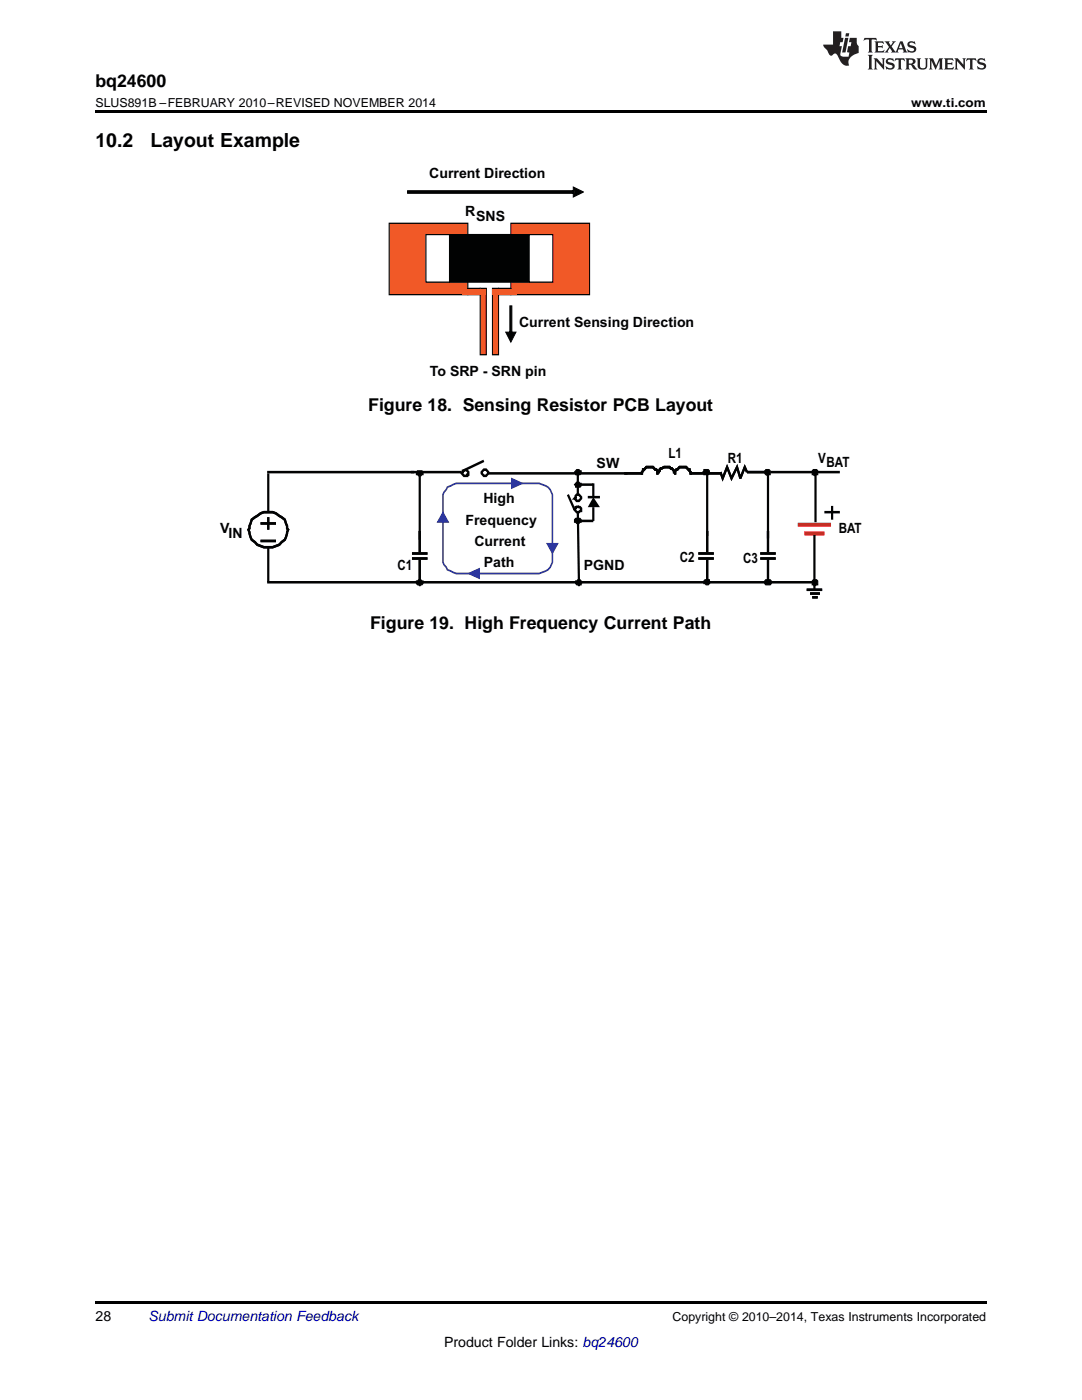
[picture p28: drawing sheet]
<svg xmlns="http://www.w3.org/2000/svg" width="216mm" height="279mm" viewBox="0 0 216 279" stroke-linecap="round" stroke-linejoin="round" font-family="sans-serif">
<defs><g id="words">
<g font-size="3.9">
<text x="19" y="29.3">10.2</text>
<text x="30.1" y="29.3">Layout Example</text>
</g>
<g font-size="3.5">
<text x="19" y="17.3">bq24600</text>
<text x="73.5" y="82">Figure 18. Sensing Resistor PCB Layout</text>
<text x="73.9" y="125.6">Figure 19. High Frequency Current Path</text>
</g>
<g font-size="2.8" fill="#010202">
<text x="85.6" y="35.6">Current Direction</text>
<text x="92.8" y="43.1">R</text>
<text x="95" y="44.1">SNS</text>
<text x="103.6" y="65.3">Current Sensing Direction</text>
<text x="85.8" y="75">To SRP - SRN pin</text>
<text x="119" y="93.5">SW</text>
<text x="133.4" y="91.5">L1</text>
<text x="145.2" y="92.5">R1</text>
<text x="163.2" y="92.5">V</text>
<text x="164.9" y="93.2">BAT</text>
<text x="96.5" y="100.5">High</text>
<text x="44" y="106.5">V</text>
<text x="45.6" y="107.5">IN</text>
<text x="92.9" y="104.7">Frequency</text>
<text x="167.4" y="106.5">BAT</text>
<text x="79.3" y="113.7">C1</text>
<text x="94.7" y="109">Current</text>
<text x="96.5" y="113.2">Path</text>
<text x="116.5" y="113.7">PGND</text>
<text x="135.7" y="112.2">C2</text>
<text x="148.3" y="112.4">C3</text>
</g>
<g font-size="2.8">
<text x="19" y="263.6">28</text>
<text x="88.6" y="268.9">Product Folder Links: bq24600</text>
</g>
<text font-size="2.8" fill="#0000c8" x="29.6" y="263.6">Submit Documentation Feedback</text>
<g font-size="2.5">
<text x="19" y="21.4">SLUS891B –FEBRUARY 2010–REVISED NOVEMBER 2014</text>
<text x="181.8" y="21.4">www.ti.com</text>
<text x="134.2" y="263.6">Copyright © 2010–2014, Texas Instruments Incorporated</text>
</g>
</g></defs>
<path d="M19 259.7h177.8v.5h-177.8z" fill="#000"/>
<g fill="none" stroke="#010202" stroke-width=".47">
<path d="M53.3 94.2h38.8M97.4 94.5h30.7M115.3 96.7h3.1M117.3 99.2h2.4M118.4 96.5v2.7M128.1 94.7v-.5l.2-.2v-.3h.2l.5-.5h1.3l.9 .8v.7M131.4 94.5v-.3l.4-.7a2.56 2.56 0 0 1 2.3 0l.4 .5v.5M134.7 94.7v-.7l.9-.8h1.3l.5 .5h.2v.3l.2 .2v.5M137.8 94.5h6.2M141.1 94.2v12.8M143.8 94.2l.4 1.3 .9-2.3 .9 2.3 1.1-2.3 .6 2.3 .9-2.3 .5 1h3.5M153.7 94.2h13.9"/>
<path d="M162.7 94.5v9.7M118.4 101.2v2.8M151.7 110.5h3.1M151.7 111.5h3.1M153.2 106v4.2M153.2 111.7v4.3M161 117.7h3.1M161.6 118.5h2M162.1 119.2h1.1M162.5 106.7v11M164.5 102.2h3.1M166 101v2.7"/>
</g>
<path d="M159.2 104.7h6.6M160.5 106.5h4" fill="none" stroke="#ee1e28" stroke-width=".7" stroke-linecap="butt"/>
<path d="M118.4 99.2l1.3 2h-2.4z" fill="#010202"/>
<g fill="none" stroke="#010202" stroke-width=".47">
<path d="M92.4 94h.2l.2-.3 .4 .3 .3 .2v.5h-.3v.3h-.6l-.5-.5 .3-.3zM96.5 93.7a.67 .67 0 0 1 .9 .8l-.4 .5a.81 .81 0 0 1-.9-.8zM96.5 92l-4.1 2M113.3 98.7l1.3 3M115.1 98.7a.67 .67 0 0 1 .9 .8l-.5 .5h-.4l-.2-.3v-.2h-.3zM115.3 94.5v4.2M82.2 110.5h3.1M82.2 111.5h3.1M83.8 106v4.2M83.8 111.7v4.3M114.9 101.2h.2l.2-.2 .2 .2h.2l.3 .3v.5h-.3l-.2 .2h-.4l-.5-.5 .3-.2zM139.3 110.5h3.1"/>
<path d="M139.3 111.5h3.1M141.1 106v4.2M141.1 111.7v4.3"/>
</g>
<path d="M115.1 96.2h.4l.2 .3h.3v.5l-.3 .2h-.8v-.2l-.3-.3z" fill-rule="evenodd" fill="#010202"/>
<path d="M115.1 96.2h.4l.2 .3h.3v.5l-.3 .2h-.8v-.2l-.3-.3z" fill="none" stroke="#010202" stroke-width=".23"/>
<path d="M115.1 93.7h.4l.2 .3h.3v.5l-.7 .5-.2-.3h-.2v-.2l-.3-.3z" fill-rule="evenodd" fill="#010202"/>
<path d="M115.1 93.7h.4l.2 .3h.3v.5l-.7 .5-.2-.3h-.2v-.2l-.3-.3z" fill="none" stroke="#010202" stroke-width=".23"/>
<path d="M140.4 93.7h.9l.3 .3v.5l-.3 .2h-.9v-.2l-.2-.3 .2-.2z" fill-rule="evenodd" fill="#010202"/>
<path d="M140.4 93.7h.9l.3 .3v.5l-.3 .2h-.9v-.2l-.2-.3 .2-.2z" fill="none" stroke="#010202" stroke-width=".23"/>
<path d="M115.3 102.2l.2 14M115.3 104h3.1" fill="none" stroke="#010202" stroke-width=".47"/>
<path d="M114.9 103.5h.2l.2-.3 .2 .3h.2l.3 .2v.5h-.3l-.2 .3h-.4l-.2-.3h-.3v-.5z" fill-rule="evenodd" fill="#010202"/>
<path d="M114.9 103.5h.2l.2-.3 .2 .3h.2l.3 .2v.5h-.3l-.2 .3h-.4l-.2-.3h-.3v-.5z" fill="none" stroke="#010202" stroke-width=".23"/>
<path d="M152.8 93.7h.7l.2 .3v.7h-.2l-.3 .3-.4-.3-.2-.2v-.5h.2z" fill-rule="evenodd" fill="#010202"/>
<path d="M152.8 93.7h.7l.2 .3v.7h-.2l-.3 .3-.4-.3-.2-.2v-.5h.2z" fill="none" stroke="#010202" stroke-width=".23"/>
<path d="M162.3 93.7h.7l.2 .3v.7l-.7 .3-.2-.3h-.2v-.7z" fill-rule="evenodd" fill="#010202"/>
<path d="M162.3 93.7h.7l.2 .3v.7l-.7 .3-.2-.3h-.2v-.7z" fill="none" stroke="#010202" stroke-width=".23"/>
<path d="M89.3 97.2a5.4 5.4 0 0 1 2.4-.7h15.9a3.2 3.2 0 0 1 2.4 1.7l.2 .5v13.5a2.57 2.57 0 0 1-2 2l-.6 .3h-16.6l-1.7-.8-.9-1.5v-13.5z" fill="none" stroke="#2b3695" stroke-width=".33"/>
<path d="M83.8 95v12.7M153.2 95v12.5M53.3 116.2h109.7" fill="none" stroke="#010202" stroke-width=".47"/>
<path d="M83.3 94h.9l.2 .2v.5h-.2l-.2 .3h-.5l-.2-.3h-.2v-.5z" fill-rule="evenodd" fill="#010202"/>
<path d="M83.3 94h.9l.2 .2v.5h-.2l-.2 .3h-.5l-.2-.3h-.2v-.5z" fill="none" stroke="#010202" stroke-width=".23"/>
<path d="M83.1 116h.2l.2-.3h.5l.2 .3h.2v.5l-.6 .5-.7-.5z" fill-rule="evenodd" fill="#010202"/>
<path d="M83.1 116h.2l.2-.3h.5l.2 .3h.2v.5l-.6 .5-.7-.5z" fill="none" stroke="#010202" stroke-width=".23"/>
<path d="M140.7 115.7h.2l.2-.2 .2 .2h.3v.3l.2 .2a.68 .68 0 0 1-.9 .5l-.2-.2h-.3v-.5z" fill-rule="evenodd" fill="#010202"/>
<path d="M140.7 115.7h.2l.2-.2 .2 .2h.3v.3l.2 .2a.68 .68 0 0 1-.9 .5l-.2-.2h-.3v-.5z" fill="none" stroke="#010202" stroke-width=".23"/>
<path d="M114.9 116h.2l.2-.3h.4l.5 .5-.2 .3v.2h-.3l-.2 .3-.6-.5z" fill-rule="evenodd" fill="#010202"/>
<path d="M114.9 116h.2l.2-.3h.4l.5 .5-.2 .3v.2h-.3l-.2 .3-.6-.5z" fill="none" stroke="#010202" stroke-width=".23"/>
<path d="M152.8 115.7h.9l.2 .3v.5a1 1 0 0 1-1.3 0v-.5z" fill-rule="evenodd" fill="#010202"/>
<path d="M152.8 115.7h.9l.2 .3v.5a1 1 0 0 1-1.3 0v-.5z" fill="none" stroke="#010202" stroke-width=".23"/>
<path d="M162.3 115.7h.7l.2 .3v.7l-.7 .3-.2-.3h-.2v-.7z" fill-rule="evenodd" fill="#010202"/>
<path d="M162.3 115.7h.7l.2 .3v.7l-.7 .3-.2-.3h-.2v-.7z" fill="none" stroke="#010202" stroke-width=".23"/>
<path d="M88.4 102.2l1.1 2h-2.2z" fill="#2b3695"/>
<path d="M88.4 102.2l1.1 2h-2.2z" fill="none" stroke="#2b3695" stroke-width=".2"/>
<path d="M109.1 108.5h2.2l-1.1 2z" fill="#2b3695"/>
<path d="M109.1 108.5h2.2l-1.1 2z" fill="none" stroke="#2b3695" stroke-width=".2"/>
<path d="M102.1 95.5l2.2 1-2.2 1z" fill="#2b3695"/>
<path d="M102.1 95.5l2.2 1-2.2 1z" fill="none" stroke="#2b3695" stroke-width=".2"/>
<path d="M93.5 114.5l2.2-1v2z" fill="#2b3695"/>
<path d="M93.5 114.5l2.2-1v2z" fill="none" stroke="#2b3695" stroke-width=".2"/>
<path d="M53.5 94.5v7.7M50.2 103.7l.7-.5a4 4 0 0 1 5.3 0l.6 .5 .5 1.3v.5l.2 .2-.2 .5a2.35 2.35 0 0 1-1.1 2l-.5 .5a4.4 4.4 0 0 1-4.4 0l-.4-.5a2.35 2.35 0 0 1-1.1-2l-.2-.5 .2-.2v-.5zM52 104.5h3.1M52 108h3.1M53.5 103.2v2.5M53.5 109.2v7" fill="none" stroke="#010202" stroke-width=".47"/>
<path d="M101.9 44.6h15.7v14.2h-15.7z" fill-rule="evenodd" fill="#f15927"/>
<path d="M101.9 44.6h15.7v14.2h-15.7z" fill="none" stroke="#010202" stroke-width=".23"/>
<path d="M77.6 44.6h15.8v14.2h-15.8z" fill-rule="evenodd" fill="#f15927"/>
<path d="M77.6 44.6h15.8v14.2h-15.8z" fill="none" stroke="#010202" stroke-width=".23"/>
<path d="M89.7 46.8h15.9v9.5h-15.9z" fill-rule="evenodd" fill="#010202"/>
<path d="M89.7 46.8h15.9v9.5h-15.9z" fill="none" stroke="#010202" stroke-width=".23"/>
<path d="M105.6 46.8h4.7v9.5h-4.7z" fill-rule="evenodd" fill="#fff"/>
<path d="M105.6 46.8h4.7v9.5h-4.7z" fill="none" stroke="#010202" stroke-width=".23"/>
<path d="M85 46.8h4.7v9.5h-4.7z" fill-rule="evenodd" fill="#fff"/>
<path d="M85 46.8h4.7v9.5h-4.7z" fill="none" stroke="#010202" stroke-width=".23"/>
<path d="M81.3 38.1h33.3v.5h-33.3zM114.4 37.3l2 1-2 1z" fill-rule="evenodd" fill="#010202"/>
<path d="M81.3 38.1h33.3v.5h-33.3zM114.4 37.3l2 1-2 1z" fill="none" stroke="#010202" stroke-width=".2"/>
<path d="M95.8 57.6h1.2v13.2h-1.2z" fill-rule="evenodd" fill="#f15927"/>
<path d="M95.8 57.6h1.2v13.2h-1.2z" fill="none" stroke="#010202" stroke-width=".23"/>
<path d="M93.4 57.6h2.4v1.2h-2.4z" fill-rule="evenodd" fill="#f15927"/>
<path d="M93.4 57.6h2.4v1.2h-2.4z" fill="none" stroke="#010202" stroke-width=".23"/>
<g fill="#f15927">
<path d="M92.1 57.8h4.7v1h-4.7z" fill-rule="evenodd"/>
<path d="M98.3 57.6h1.2v13.2h-1.2z" fill-rule="evenodd"/>
</g>
<path d="M98.3 57.6h1.2v13.2h-1.2z" fill="none" stroke="#010202" stroke-width=".23"/>
<path d="M99.5 57.6h2.4v1.2h-2.4z" fill-rule="evenodd" fill="#f15927"/>
<path d="M99.5 57.6h2.4v1.2h-2.4z" fill="none" stroke="#010202" stroke-width=".23"/>
<path d="M98.3 57.8h4.9v1h-4.9z" fill-rule="evenodd" fill="#f15927"/>
<path d="M101.7 61.1h.4v5.4h-.4zM100.9 66.3h2.1l-1.1 2z" fill-rule="evenodd" fill="#010202"/>
<path d="M100.9 66.3h2.1l-1.1 2zM101.7 61.1h.4v5.4h-.4z" fill="none" stroke="#010202" stroke-width=".2"/>
<path d="M19 22h177.8v.5h-177.8z" fill="#000"/>
<g fill="#231f20">
<path d="M172.5 7.6l-.1 .5 .4-.2h.6v.1v2.1l-.2 .4h.9l-.2-.4v-2.1l.1-.1h.5l.5 .2-.2-.5zM174.5 8.3l.2 .3v1.5l-.2 .4h1.8l.2-.6a1.04 1.04 0 0 1-1.3 .2v-.7h.6l.3 .2v-.6l-.3 .2h-.6v-.6l.8-.1 .4 .3-.2-.5zM176.5 8.3l.9 1.1-.9 1.1h.8l-.2-.2 .4-.7 .5 .7-.2 .2h1.5l-.2-.2 .2-.4h.9l.1 .4-.2 .2h1l-.3-.3-.7-1.9h-.5l-.9 2-.8-1 .9-1h-.8l.1 .3-.4 .5-.3-.6 .1-.2zM179.7 8.6l.4 1h-.7zM181.3 8.4a.63 .63 0 0 0-.2 .7 .63 .63 0 0 0 .6 .4l.6 .2 .1 .2a.75 .75 0 0 1-.7 .4 .75 .75 0 0 1-.6-.5l.1 .7 .1-.1a1.11 1.11 0 0 0 1.5-.6 1.13 1.13 0 0 0-1.2-.8l-.1-.4a1.04 1.04 0 0 1 1.2 .2l-.2-.5-.2 .1-.4-.2zM173.2 10.9l.2 .4v2.2l-.2 .4h1l-.3-.4v-2.2l.3-.4zM174.3 11.6l.3 .4v1.5l-.3 .4h.8l-.2-.4v-1.3l1.5 1.7v-1.9l.2-.4h-.7l.2 .4v.9l-1.1-1.3zM177 11.8a.62 .62 0 0 0-.2 .7 .62 .62 0 0 0 .6 .4l.6 .1 .1 .3a.76 .76 0 0 1-.7 .3 .76 .76 0 0 1-.7-.4l.2 .7 .1-.1a1.11 1.11 0 0 0 1.5-.6 1.13 1.13 0 0 0-1.2-.8l-.1-.4a1.04 1.04 0 0 1 1.2 .2l-.2-.6-.2 .1-.5-.1zM178.7 11.6l-.2 .6a.61 .61 0 0 1 .8-.3v1.6l-.2 .4h.9l-.2-.4v-1.6a.63 .63 0 0 1 .7 .3l-.1-.6zM180.6 11.6l.3 .4v1.5l-.3 .4h1l-.2-.2-.1-.8 .6 .2a.76 .76 0 0 0 1.2 .7l-1-1a.58 .58 0 0 0 .6-.5 .58 .58 0 0 0-.5-.6zM181.4 11.9h.1a.45 .45 0 0 1 .5 .1 .45 .45 0 0 1 .1 .5l-.8 .2zM182.9 11.6l.2 .2a2.17 2.17 0 0 0 .3 1.9 .99 .99 0 0 0 1.6-.6v-1.1l.2-.4h-.7l.2 .2a1.92 1.92 0 0 1-.2 1.8 .6 .6 0 0 1-.9-.5v-1.1l.2-.4zM185.4 11.6l.2 .4v1.5l-.2 .4h.7l-.2-.4v-1.4l.8 1.8 .8-1.8v1.4l-.2 .4h.9l-.2-.4v-1.5l.2-.4h-.8l-.6 1.5-.6-1.5zM188.4 11.6l.2 .4v1.5l-.2 .4h1.8l.1-.6a1.04 1.04 0 0 1-1.2 .1v-.6h.5l.4 .2v-.6l-.4 .2h-.5v-.7h.8l.3 .3-.1-.6zM190.5 11.6l.2 .4v1.5l-.2 .4h.7l-.2-.4v-1.3l1.5 1.7v-1.9l.2-.4h-.7l.2 .4v.9l-1.1-1.3zM192.9 11.6l-.1 .6a.61 .61 0 0 1 .7-.3l.1 1.6-.3 .4h1l-.3-.4 .1-1.6a.63 .63 0 0 1 .7 .3l-.1-.6zM195.2 11.8a.62 .62 0 0 0-.2 .7 .62 .62 0 0 0 .6 .4l.6 .1 .1 .3a.76 .76 0 0 1-.7 .3 .76 .76 0 0 1-.6-.4l.1 .7 .1-.1a1.11 1.11 0 0 0 1.6-.6 1.13 1.13 0 0 0-1.3-.8l-.1-.4a1.04 1.04 0 0 1 1.2 .2l-.1-.6-.2 .1-.5-.1z"/>
<path d="M166.2 6.3v2.6h-1.9v.4l.8 .9a.91 .91 0 0 0 1 .8 .56 .56 0 0 1 .5-.3 .56 .56 0 0 1 .5 .3l.4 .8a1.53 1.53 0 0 0 1.9 1.2 1.54 1.54 0 0 1 1-2.1l.9-.3v-1.4a1.52 1.52 0 0 1-.4-1.6h-1.3l-.2 .8h.5l-.2 .8h-.5l-.1 1v.2l.4 .1-.2 .8a1.93 1.93 0 0 1-1.6-.3l.3-1.8h-.5l.2-.8h.4l.2-.8h-.4v-1.3zM168.6 7.6l-.6 2.9h.7l.6-2.9zM168.8 6.6l-.1 .7h.6l.2-.7z"/>
</g>
<use href="#words"/>
</svg>
